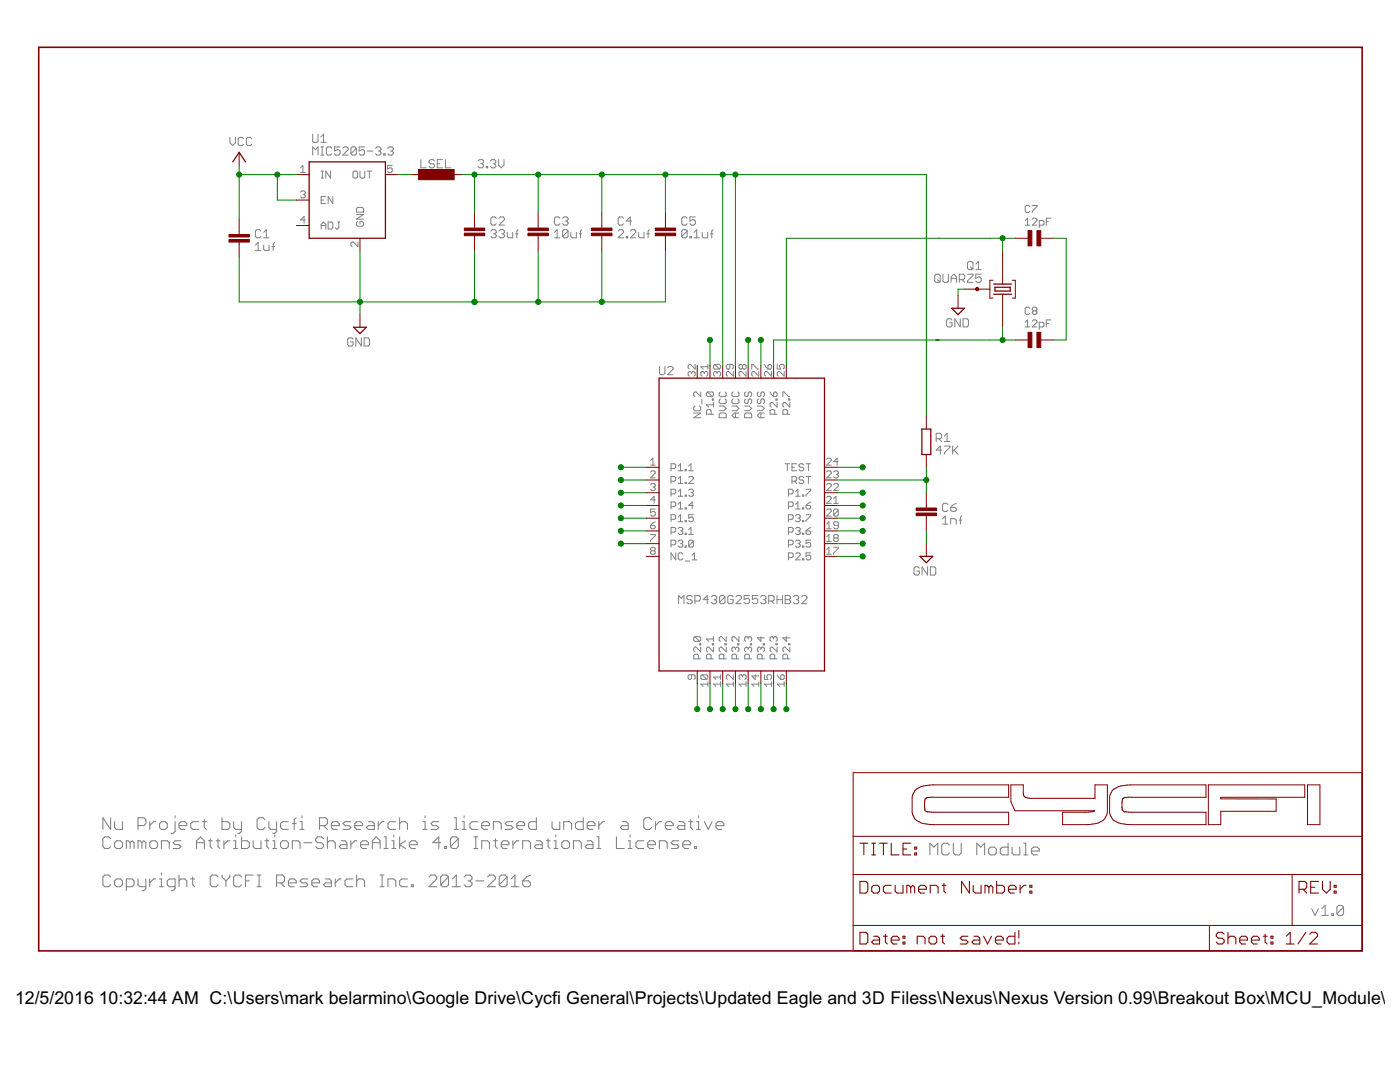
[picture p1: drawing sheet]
<svg xmlns="http://www.w3.org/2000/svg" width="279mm" height="216mm" viewBox="0 0 279 216" stroke-linecap="round" stroke-linejoin="round" font-family="sans-serif">
<defs><g id="words">
<g font-size="4">
<text x="3" y="200.4">12/5/2016</text>
<text x="19.7" y="200.4">10:32:44 AM C:\Users\mark belarmino\Google Drive\Cycfi General\Projects\Updated Eagle and 3D Filess\Nexus\Nexus Version 0.99\Breakout Box\MCU_Module\PC</text>
</g>
</g></defs>
<g fill="none" stroke="#808080" stroke-width=".2">
<path d="M45.9 27.4v1.1l.5 .5 .6-.5v-1.1M48.6 27.7l-.3-.3h-.5l-.3 .3v1.1l.3 .2h.5l.3-.2M50.2 27.7l-.2-.3h-.6l-.2 .3v1.1l.2 .2h.6l.2-.2M60 33.5l.5-.5v1.4M60 34.4h.9M60 38.3l.2-.2h.5l.2 .2v.3l-.2 .2M60.5 38.8h.2M60.7 38.8l.2 .2v.3l-.2 .2h-.5l-.2-.2M62.4 26.8v1.4l.3 .2h.5l.3-.2v-1.4M62.4 30.9v-1.6l.5 .6 .6-.6v1.6M64 30.9h.6M64 29.3h.6"/>
<path d="M64 28.4h1.1M64 27.3l.6-.5v1.6M64.1 35.5h.5M64.1 34.1h.5M64.1 39.9h.5M64.3 29.3v1.6M64.3 34.1v1.4M65 39.2h-.9v1.4h.9M66 34.1v1.4l-1-1.4v1.4M66.2 29.6l-.3-.3h-.5l-.3 .3v1.1l.3 .2h.5l.3-.2M66.4 39.2v1.4l-.9-1.4v1.4M67.9 29.3h-1.1v.8l.5-.2h.3l.3 .2v.6l-.3 .2h-.6l-.2-.2"/>
<path d="M68.4 29.6l.3-.3h.5l.3 .3v.3l-1.1 1h1.1M70.4 34.4l.3-.3h.4l.3 .3v.9l-.3 .2h-.4l-.3-.2zM71.1 29.6v1.1l-.3 .2h-.5l-.3-.2M71.1 29.6l-.3-.3h-.5l-.3 .3v1.1M71.1 29.6l-1.1 1.1M71.8 34.1v1.2l.3 .2h.5l.2-.2v-1.2M72.8 29.3h-1.1v.8l.5-.2h.3l.3 .2v.6l-.3 .2h-.6l-.2-.2M73.3 34.1h.9M73.3 30.1h1.1M73.7 34.1v1.4M75 29.6l.2-.3h.6l.2 .3v.3l-.2 .2M75.5 30.1h.3"/>
<path d="M75.8 30.1l.2 .3v.3l-.2 .2h-.6l-.2-.2M76.6 30.7h.3v.2h-.3zM77.4 29.6l.3-.3h.5l.3 .3v.3l-.3 .2M78 30.1h.2M78.2 30.1l.3 .3v.3l-.3 .2h-.5l-.3-.2M78.3 33h-1v.7l.7-.2 .3 .2v.5l-.3 .2h-.4l-.3-.2M84 31.9v1.6h1.1M86.7 32.1l-.3-.2h-.5l-.3 .2v.3l.3 .3h.5l.3 .3v.2l-.3 .3h-.5l-.3-.3M87.3 32.7h.5M88.3 31.9h-1v1.6h1M88.9 31.9v1.6h1.1M95.4 32.1l.3-.2h.5l.3 .2v.3l-.3 .3"/>
<path d="M95.9 32.7h.3M96.2 32.7l.3 .3v.2l-.3 .3h-.5l-.3-.3M97 33.2h.3v.3h-.3zM97.9 32.1l.2-.2h.6l.3 .2v.3l-.3 .3M98.4 32.7h.3M98.7 32.7l.3 .3v.2l-.3 .3h-.6l-.2-.3M99.5 31.9v1.1l.6 .5 .5-.5v-1.1M51 48.9l.5-.5v1.6M51 50h1M52 46.1l-.2-.3h-.6l-.2 .3v1.1l.2 .3h.6l.2-.3M52.6 48.9v.8l.3 .3h.8v-1.1M52.6 47.5h1.1"/>
<path d="M52.6 46.4l.5-.6v1.7M54.3 49.2h.5M54.8 48.4l-.3 .2v1.4M60.9 43.9h-.9l.7-.7v1.4M64.1 45.7v-.9l.5-.5 .4 .5v.9M64.1 45h.9M65.5 44.3h.7l.2 .2v1l-.2 .2h-.7zM67.4 44.3h.4M67.6 44.3v1.2l-.2 .2h-.3l-.2-.2M71.1 42.8h1.4l-1.4 .9h1.4M71.4 44.2l-.3 .2v.5l.3 .2h.9l.2-.2v-.5l-.2-.2h-.5v.5M71.4 41.4h.9l.2 .2v.7h-1.4v-.7z"/>
<path d="M71.4 48.3v.9l-.9-.9h-.2l-.3 .2v.5l.3 .2M98 46.1l.2-.3h.6l.2 .3v.3l-.2 .3M98.5 46.7h.3M98.8 46.7l.2 .2v.3l-.2 .3h-.6l-.2-.3M99 43.6l-.2-.3h-.6l-.2 .3v1l.2 .3h.6l.2-.3M99.6 46.1l.3-.3h.5l.3 .3v.3l-.3 .3M99.6 43.6l.3-.3h.5l.3 .3v.2l-1.1 1.1h1.1M100.1 46.7h.3M100.4 46.7l.3 .2v.3l-.3 .3h-.5l-.3-.3M101.2 46.4v.8l.3 .3h.8v-1.1M102.9 46.7h.5M103.4 45.8l-.3 .3v1.4"/>
<path d="M110.7 47.5h1M110.7 46.4l.5-.6v1.7M111.7 43.6l-.2-.3h-.6l-.2 .3v1l.2 .3h.6l.2-.3M112.3 43.6l.3-.3h.5l.3 .3v.2l-.3 .3M112.8 44.1h.3M113.1 44.1l.3 .3v.2l-.3 .3h-.5l-.3-.3M113.4 46.1l-.3-.3h-.5l-.3 .3v1.1M113.4 46.1v1.1l-.3 .3h-.5l-.3-.3M113.4 46.1l-1.1 1.1M113.9 46.4v.8l.3 .3h.8v-1.1M115.6 46.7h.5M116.1 45.8l-.3 .3v1.4"/>
<path d="M123.4 46.1l.2-.3h.6l.2 .3v.3l-1 1.1h1M124.4 43.6l-.2-.3h-.6l-.2 .3v1l.2 .3h.6l.2-.3M125 47.2h.3v.3h-.3zM125.8 46.1l.3-.3h.5l.3 .3v.3l-1.1 1.1h1.1M126.1 44.1h-1.1l.8-.8v1.6M127.4 46.4v.8l.3 .3h.8v-1.1M129.1 46.7h.5M129.6 45.8l-.3 .3v1.4M137.1 46.1l-.2-.3h-.6l-.2 .3v1.1M137.1 46.1v1.1l-.2 .3h-.6l-.2-.3M137.1 43.6l-.2-.3h-.6l-.2 .3v1l.2 .3h.6l.2-.3M137.1 46.1l-1 1.1"/>
<path d="M137.7 47.2h.3v.3h-.3zM138.5 47.5h1.1M138.5 46.4l.5-.6v1.7M138.8 43.3h-1.1v.8l.5-.3h.3l.3 .3v.5l-.3 .3h-.5l-.3-.3M140.1 46.4v.8l.3 .3h.8v-1.1M141.8 46.7h.5M142.3 45.8l-.3 .3v1.4M186.5 55l.3-.3h.5l.3 .3v1.1l-.3 .2h-.5l-.3-.2zM187.1 55.8l.5 .5M188.2 54.7v1.4l.2 .2h.6l.3-.2v-1.4M189.8 56.3v-1l.6-.6 .5 .6v1M189.8 55.5h1.1"/>
<path d="M191.5 55.8h.8l.2-.3v-.5l-.2-.3h-.8v1.6M192 55.8l.5 .5M193.1 54.7h1.1v.3l-1.1 1.1v.2h1.1M193.1 52.5l.3-.3h.5l.3 .3v1l-.3 .3h-.5l-.3-.3zM193.6 53.3l.6 .5M194.7 53.8h1.1M194.7 52.7l.6-.5v1.6M195.8 54.7h-1.1v.8l.6-.2h.2l.3 .2v.6l-.3 .2h-.5l-.3-.2M204.6 44l.5-.5v1.4M204.6 44.9h.9M205.5 41.2l-.2-.2h-.5l-.2 .2v1l.2 .2h.5l.2-.2M206 41h.9v.2l-.9 1v.2"/>
<path d="M206 43.8l.2-.3h.5l.2 .3v.2l-.9 .9h.9M207.4 44.9h.7l.2-.2v-.5l-.2-.2h-.7v1.4M208.8 44.2h.5M209.7 43.5h-.9v1.4M70.5 67.7l-.3-.3h-.5l-.3 .3v1.1l.3 .2h.5l.3-.2v-.6h-.6M72.1 67.4v1.6l-1.1-1.6v1.6M72.7 67.4h.8l.2 .3v1.1l-.2 .2h-.8zM131.6 73.1v1.4l.3 .3h.5l.3-.3v-1.4M133.2 73.4l.3-.3h.5l.3 .3v.3l-1.1 1.1h1.1M138 74.4l.3-.3h.2l.2 .3v.4l-.2 .3M138 74.4l-.2-.3h-.2l-.3 .3v.4l.3 .3M138 74.4v.2"/>
<path d="M138.7 72.7v.9l-.9-.9h-.2l-.3 .2v.5l.3 .2M139.8 78.2v.9l-.9-.9h-.2l-.2 .2v.5l.2 .2M140.1 79.6v.9M140.6 74.4l.2-.3h.2l.3 .3v.4l-.3 .3M140.6 74.4l-.3-.3h-.2l-.2 .3v.4l.2 .3M140.6 74.4v.2M141.2 78.2l-.2 .2v.5l.2 .2h1M141.2 78.2h1l.2 .2v.5l-.2 .2M141.2 78.2l1 .9M141.3 72.7v.9M141.3 73.2h-1.4l.4 .4M142.2 79.6h.2v.2h-.2z"/>
<path d="M142.6 72.7l-.2 .2v.5l.2 .2h1M142.6 72.7h1l.2 .2v.5l-.2 .2M142.6 72.7l1 .9M143.1 74.4l-.2-.3h-.3l-.2 .3v.4l.2 .3M143.1 74.4l.2-.3h.3l.2 .3v.4l-.2 .3M143.1 74.4v.2M143.8 79.6l-.3 .2v.5l.3 .2h.9l.2-.2v-.5l-.2-.2M143.8 78.2l-.3 .2v.5l.3 .2h.9l.2-.2v-.5l-.2-.2M145.6 72.7v.7l-.2 .2h-.2l-.3-.2v-.5l.3-.2h.9l.2 .2v.5l-.2 .2M146.3 79.6l-.2 .2v.5l.2 .2h.9l.3-.2v-.5l-.3-.2M146.3 78.2l-.2 .2v.5l.2 .2h.9l.3-.2v-.5l-.3-.2M146.3 74.1v1l-.9-1h-.2l-.3 .3v.4l.3 .3"/>
<path d="M148.2 72.9l.2-.2h.3l.2 .2v.5l-.2 .2h-.3l-.2-.2M148.2 72.9l-.2-.2h-.3l-.2 .2v.5l.2 .2h.3l.2-.2M148.2 72.9v.5M148.8 78.2l-.2 .2v.5l.2 .2h.3l.2-.2v-.5l.2-.2h.3l.2 .2v.5l-.2 .2M148.8 79.6l-.2 .2v.5l.2 .2h.3l.2-.2v-.5l.2-.2h.3l.2 .2v.5l-.2 .2M148.9 74.1v1l-.9-1h-.3l-.2 .3v.4l.2 .3M150 73.6v-.9h.3l.9 .9h.2M151.4 78.2l-.2 .2v.5l.2 .2h.2l.2-.2v-.5l.3-.2h.2l.2 .2v.5l-.2 .2M151.4 79.6l-.2 .2v.5l.2 .2h.2l.2-.2v-.5l.3-.2h.2l.2 .2v.5l-.2 .2M151.4 74.1v1l-.9-1h-.2l-.3 .3v.4l.3 .3M152.6 72.7l.7 .9M153.3 72.9l.2-.2h.2l.3 .2v.5l-.3 .2h-.4z"/>
<path d="M153.7 78.2l.7 .9M154 74.1v1l-1-1h-.2l-.2 .3v.4l.2 .3M154.4 78.4l.2-.2h.3l.2 .2v.5l-.2 .2h-.5zM154.9 79.6h.2v.2h-.2zM155.1 72.7v.9h.7l-.2-.4v-.3l.2-.2h.5l.2 .2v.5l-.2 .2M156.2 79.1v-.9h.3l.9 .9h.2M156.5 74.1v1l-.9-1h-.3l-.2 .3v.4l.2 .3M157.4 79.6h.2v.2h-.2zM190 63.9l-.3-.3h-.5l-.3 .3v1.1l.3 .2h.5l.3-.2v-.6h-.5M191.6 63.6v1.6l-1.1-1.6v1.6M192.2 63.6h.8l.3 .3v1.1l-.3 .2h-.8zM204.6 64.3l.5-.5v1.4"/>
<path d="M204.6 65.2h.9M205.5 61.5l-.2-.2h-.5l-.2 .2v1l.2 .2h.5l.2-.2M206 64.1l.2-.3h.5l.2 .3v.2l-.9 .9h.9M206.2 62l-.2-.2v-.3l.2-.2h.5l.2 .2v.3l-.2 .2M206.2 62l-.2 .3v.2l.2 .2h.5l.2-.2v-.2l-.2-.3M206.2 62h.5M207.4 65.2h.7l.2-.2v-.5l-.2-.2h-.7v1.4M208.8 64.5h.5M209.7 63.8h-.9v1.4M129.8 94.2l.3-.2h.4l.3 .2v.2l-1 1h1M129.8 91.9l.5-.5v1.4M129.8 92.8h1"/>
<path d="M129.8 96.7l.3-.2h.4l.3 .2v.3l-.3 .2M130.3 97.2h.2M130.5 97.2l.3 .2v.3l-.3 .2h-.4l-.3-.2M130.8 99.7h-1l.7-.7v1.4M133.9 96h.7l.3-.2v-.5l-.3-.2h-.7v1.4M133.9 93.5h.7l.3-.3v-.4l-.3-.3h-.7v1.4M133.9 98.6h.7l.3-.3v-.4l-.3-.3h-.7v1.4M135.3 93l.5-.5v1.4M135.3 95.5l.5-.4v1.4M135.3 98.1l.5-.5v1.4M135.3 93.9h1M135.3 96.5h1"/>
<path d="M135.3 99h1M136.7 93.7h.3v.2h-.3zM136.7 96.2h.3v.3h-.3zM136.7 98.8h.3v.2h-.3zM137.4 93.9h1M137.4 93l.5-.5v1.4M137.4 95.3l.3-.2h.4l.3 .2v.2l-1 1h1M137.4 97.9l.3-.3h.4l.3 .3v.2l-.3 .2M137.9 98.3h.2M138.1 98.3l.3 .3v.2l-.3 .2h-.4l-.3-.2M138.5 82.4h1.3l-1.3 1h1.3M138.7 81l-.2 .3v.4l.2 .3h.9l.2-.3v-.4l-.2-.3"/>
<path d="M141.9 82.7v-.7l-.2-.3h-.5l-.2 .3v.7h1.4M142.4 80.3v.9M142.4 80.8h-1.4l.5 .4M143.5 81h1l.4 .5-.4 .5h-1M143.8 82.4h.9l.2 .3v.7h-1.4v-.7zM146.1 81h.9l.5 .5-.5 .5h-.9M146.8 82.4v1M147.5 82.4h-1l-.4 .5 .4 .5h1M148.6 81h.9l.5 .5-.5 .5h-.9M148.8 82.4h1l.2 .3v.7h-1.4v-.7zM151.2 81h.9l.4 .5-.4 .5h-.9M151.8 82.4v1"/>
<path d="M152.5 82.4h-.9l-.4 .5 .4 .5h.9M154.6 82.7v-.7l-.2-.3h-.5l-.2 .3v.7h1.4M155.1 80.3v.9l-.9-.9h-.3l-.2 .2v.5l.2 .2M156.7 92.5h.9M157.1 92.5v1.4M157.2 82.7v-.7l-.3-.3h-.4l-.3 .3v.7h1.4M157.4 98.6h.7l.2-.3v-.4l-.2-.3h-.7v1.4M157.6 80.3v.9l-.9-.9h-.2l-.3 .2v.5l.3 .2M158.1 96h.6l.3-.2v-.5l-.3-.2h-.6v1.4M158.1 93.2h.4M158.5 96l.5 .5M158.8 99h.9"/>
<path d="M158.8 98.1l.4-.5v1.4M159 92.5h-.9v1.4h.9M160.2 98.8h.2v.2h-.2zM160.4 92.8l-.2-.3h-.5l-.2 .3v.2l.2 .2h.5l.2 .3v.2l-.2 .2h-.5l-.2-.2M160.4 95.3l-.2-.2h-.5l-.2 .2v.2l.2 .3h.5l.2 .2v.2l-.2 .3h-.5l-.2-.3M160.9 92.5h.9M160.9 95.1h.9M160.9 97.6h.9v.3l-.9 .9v.2M161.3 92.5v1.4M161.3 95.1v1.4M165 99.3l.2-.3h.5l.2 .3v.2l-.9 .9h.9M165 94.2l.2-.2h.5l.2 .2v.2l-.9 1h.9"/>
<path d="M165 91.7l.2-.3h.5l.2 .3v.2l-.9 .9h.9M165 96.7l.2-.2h.5l.2 .2v.3l-.9 .9h.9M166.4 94.2l.2-.2h.5l.2 .2v.2l-.2 .3M166.4 96.7l.2-.2h.5l.2 .2v.3l-.9 .9h.9M166.4 99.5l.4-.5v1.4M166.8 94.7h.3M167.1 94.7l.2 .2v.2l-.2 .3h-.5l-.2-.3M167.3 92.1h-.9l.7-.7v1.4M186.8 87.5h.9l.2-.2v-.6l-.2-.2h-.9v1.6M187.4 87.5l.5 .6M187.9 89.8h-1.1l.9-.8v1.6M188.5 89h1.1v.3l-1.1 1.1v.2"/>
<path d="M188.5 87l.5-.5v1.6M188.5 88.1h1.1M190.1 89v1.6M190.4 89.8l.8 .8M191.2 89l-1.1 1.1M129.8 104.8h.7l.3 .3v.2l-.3 .2h-.4l-.3-.2zM129.8 106.7h1v.2l-1 .9v.3M130.1 109.9l-.3-.2v-.3l.3-.2h.4l.3 .2v.3l-.3 .2M130.1 109.9l-.3 .2v.3l.3 .2h.4l.3-.2v-.3l-.3-.2M130.1 109.9h.4M130.8 101.6h-1v.7l.7-.3 .3 .3v.4l-.3 .3h-.4l-.3-.3M130.8 104.1l-1 .7"/>
<path d="M133.9 101.1h.7l.3-.2v-.5l-.3-.2h-.7v1.4M133.9 103.6h.7l.3-.2v-.5l-.3-.2h-.7v1.4M133.9 106.2h.7l.3-.3v-.4l-.3-.3h-.7v1.4M133.9 108.7h.7l.3-.2v-.5l-.3-.2h-.7v1.4M134.9 110.3v1.4l-1-1.4v1.4M135.3 108l.3-.2h.4l.3 .2v.2l-.3 .3M135.3 100.6l.5-.4v1.4M135.3 103.2l.5-.5v1.4M135.3 101.6h1M135.3 104.1h1M135.3 105.5l.3-.3h.4l.3 .3v.2l-.3 .2M135.8 105.9h.2"/>
<path d="M135.8 108.5h.2M136 105.9l.3 .3v.2l-.3 .2h-.4l-.3-.2M136 108.5l.3 .2v.2l-.3 .3h-.4l-.3-.3M136.3 110.6l-.3-.3h-.4l-.3 .3v.9l.3 .2h.4l.3-.2M136.7 101.3h.3v.3h-.3zM136.7 103.9h.3v.2h-.3zM136.7 106.4h.3v.2h-.3zM136.7 108.9h.3v.3h-.3zM136.7 112h1M137.4 105.7l.5-.5v1.4M137.4 106.6h1M138.1 119.1l-.2-.3h-.6l-.2 .3v.3l.2 .3h.6l.2 .2v.3l-.2 .3h-.6l-.2-.3"/>
<path d="M138.1 111.7h1M138.1 110.8l.5-.5v1.4M138.4 100.9h-1l.7-.7v1.4M138.4 102.7h-1v.7l.5-.2h.2l.3 .2v.5l-.3 .2h-.4l-.3-.2M138.4 108v.9l-.3 .3h-.4l-.3-.3M138.4 108l-.3-.2h-.4l-.3 .2v.9M138.4 108l-1 .9M138.7 119.9h.8l.3-.2v-.6l-.3-.3h-.8v1.7M141.4 119.7h-1.1l.8-.9v1.7M142 119.1l.2-.3h.6l.2 .3v.3l-.2 .3M142.5 119.7h.3M142.8 119.7l.2 .2v.3l-.2 .3h-.6l-.2-.3"/>
<path d="M144.7 119.1l-.3-.3h-.5l-.3 .3v1.1M144.7 119.1v1.1l-.3 .3h-.5l-.3-.3M144.7 119.1l-1.1 1.1M146.3 119.1l-.3-.3h-.5l-.3 .3v1.1l.3 .3h.5l.3-.3v-.5h-.5M146.9 119.1l.3-.3h.5l.3 .3v.3l-1.1 1.1h1.1M149.6 118.8h-1.1v.9l.6-.3h.2l.3 .3v.5l-.3 .3h-.5l-.3-.3M151.2 118.8h-1v.9l.5-.3h.3l.2 .3v.5l-.2 .3h-.6l-.2-.3M151.8 119.1l.3-.3h.5l.3 .3v.3l-.3 .3M152.3 119.7h.3M152.6 119.7l.3 .2v.3l-.3 .3h-.5l-.3-.3M153.4 119.9h.8l.3-.2v-.6l-.3-.3h-.8v1.7M154 119.9l.5 .6"/>
<path d="M155.1 119.7h1M155.1 118.8v1.7M156.1 118.8v1.7M156.7 118.8h.8l.3 .3v.3l-.3 .3 .3 .2v.3l-.3 .3h-.8zM156.7 119.7h.8M157.4 101.1h.7l.2-.2v-.5l-.2-.2h-.7v1.4M157.4 103.6h.7l.2-.2v-.5l-.2-.2h-.7v1.4M157.4 106.2h.7l.2-.3v-.4l-.2-.3h-.7v1.4M157.4 108.7h.7l.2-.2v-.5l-.2-.2h-.7v1.4M157.4 111.3h.7l.2-.3v-.4l-.2-.3h-.7v1.4M158.3 119.1l.3-.3h.6l.2 .3v.3l-.2 .3M158.8 110.6l.2-.3h.5l.2 .3v.2l-.9 .9h.9"/>
<path d="M158.8 101.6h.9M158.8 102.9l.2-.2h.5l.2 .2v.3l-.2 .2M158.8 105.5l.2-.3h.5l.2 .3v.2l-.2 .2M158.8 108l.2-.2h.5l.2 .2v.2l-.2 .3M158.8 100.6l.4-.4v1.4M158.9 119.7h.3M159.2 119.7l.2 .2v.3l-.2 .3h-.6l-.3-.3M159.2 105.9h.3M159.2 108.5h.3M159.2 103.4h.3M159.5 108.5l.2 .2v.2l-.2 .3h-.5l-.2-.3M159.5 105.9l.2 .3v.2l-.2 .2h-.5l-.2-.2"/>
<path d="M159.5 103.4l.2 .2v.3l-.2 .2h-.5l-.2-.2M160 119.1l.2-.3h.6l.3 .3v.3l-1.1 1.1h1.1M160.2 101.3h.2v.3h-.2zM160.2 103.9h.2v.2h-.2zM160.2 106.4h.2v.2h-.2zM160.2 108.9h.2v.3h-.2zM160.2 111.5h.2v.2h-.2zM160.9 105.9h.7l.2 .3v.2l-.2 .2h-.5l-.2-.2zM160.9 100.9h.7l.2 .2v.2l-.2 .3h-.5l-.2-.3zM160.9 102.7h.9v.2l-.9 1v.2M161.8 107.8h-.9v.7l.4-.3h.3l.2 .3v.4l-.2 .3h-.5l-.2-.3M161.8 110.3h-.9v.7l.4-.2h.3l.2 .2v.5l-.2 .2h-.5l-.2-.2"/>
<path d="M161.8 105.2l-.9 .7M161.8 100.2l-.9 .7M165 101.8l.2-.2h.5l.2 .2v.2l-.9 1h.9M165 105.5h.9M165 110.6h.9M165 107.1l.4-.4v1.4M165 104.6l.4-.5v1.4M165 109.7l.4-.5v1.4M165 108.1h.9M166.4 100.4h.9M166.4 109.2h.9v.2l-.9 1v.2M166.6 107.4l-.2-.3v-.2l.2-.2h.5l.2 .2v.2l-.2 .3"/>
<path d="M166.6 107.4l-.2 .2v.2l.2 .3h.5l.2-.3v-.2l-.2-.2M166.6 107.4h.5M167.3 101.8l-.2-.2h-.5l-.2 .2v.9M167.3 101.8v.9l-.2 .3h-.5l-.2-.3M167.3 104.8h-.7l-.2-.2v-.2l.2-.3h.5l.2 .3v.9l-.2 .2h-.5l-.2-.2M167.3 101.8l-.9 .9M183.5 113.4l-.3-.3h-.5l-.3 .3v1.1l.3 .2h.5l.3-.2v-.6h-.6M185.1 113.1v1.6l-1.1-1.6v1.6M185.7 113.1h.8l.3 .3v1.1l-.3 .2h-.8zM188.1 103.5l.6-.5v1.6M188.1 104.6h1.1M189.2 100.7l-.3-.3h-.5l-.3 .3v1.1l.3 .2h.5l.3-.2"/>
<path d="M189.7 101.2h.9l.2 .3v.3l-.2 .2h-.6l-.3-.2zM189.7 104.6v-1.1h.9l.2 .3v.8M190.8 100.4l-.5 .3-.6 .5M191.4 103.8h.5M191.9 103l-.2 .2v1.4M135.4 120.5v-1.7l.6 .6 .5-.6v1.7M138 134.6v.7l-.2 .3h-.2l-.3-.3v-.4l.3-.3h.9l.2 .3v.4l-.2 .3M138.7 127l-.2 .3v.4l.2 .3h.9M138.7 127h.9l.2 .3v.4l-.2 .3M138.7 127l.9 1M139.4 131.5v-.7l-.3-.3h-.4l-.2 .3v.7h1.3M139.6 128.4h.2v.3h-.2z"/>
<path d="M139.8 129.1v1l-.9-1h-.2l-.2 .3v.4l.2 .3M140.1 134.6h.9l.3 .3v.4l-.3 .3M140.1 134.6l-.2 .3v.4l.2 .3h.9M140.1 134.6l.9 1M141.3 136v1M141.3 136.5h-1.4l.4 .5M141.9 131.5v-.7l-.2-.3h-.5l-.2 .3v.7h1.4M142.2 128.4h.2v.3h-.2zM142.4 129.1v1l-.9-1h-.3l-.2 .3v.4l.2 .3M142.4 127v1M142.4 127.5h-1.4l.5 .5M143.8 136.5h-1.4l.5 .5"/>
<path d="M143.8 134.6v1M143.8 136v1M143.8 135.1h-1.4l.5 .5M144.5 131.5v-.7l-.3-.3h-.4l-.3 .3v.7h1.4M144.7 128.4h.2v.3h-.2zM144.9 129.1v1l-.9-1h-.2l-.3 .3v.4l.3 .3M144.9 127v1l-.9-1h-.2l-.3 .3v.4l.3 .3M146.3 134.6v1l-.9-1h-.2l-.3 .3v.4l.3 .3M146.3 136v1M146.3 136.5h-1.4l.5 .5M146.8 129.4l-.3-.3h-.2l-.2 .3v.4l.2 .3M146.8 129.4l.2-.3h.2l.3 .3v.4l-.3 .3"/>
<path d="M146.8 129.4v.2M147 131.5v-.7l-.2-.3h-.5l-.2 .3v.7h1.4M147.2 128.4h.3v.3h-.3zM147.5 127v1l-1-1h-.2l-.2 .3v.4l.2 .3M148.2 134.9l-.2-.3h-.3l-.2 .3v.4l.2 .3M148.2 134.9l.2-.3h.3l.2 .3v.4l-.2 .3M148.2 134.9v.2M148.9 136.5h-1.4l.5 .5M148.9 136v1M149.3 129.4l-.2-.3h-.3l-.2 .3v.4l.2 .3M149.3 129.4l.2-.3h.3l.2 .3v.4l-.2 .3M149.3 127.3l-.2-.3h-.3l-.2 .3v.4l.2 .3"/>
<path d="M149.3 127.3l.2-.3h.3l.2 .3v.4l-.2 .3M149.3 127.3v.2M149.3 129.4v.2M149.5 131.5v-.7l-.2-.3h-.5l-.2 .3v.7h1.4M149.8 128.4h.2v.3h-.2zM150.7 134.6v1l-.7-.7h1.4M151.4 136.5h-1.4l.5 .5M151.4 136v1M151.8 127v1l-.6-.7h1.3M151.8 129.4l-.2-.3h-.2l-.2 .3v.4l.2 .3M151.8 129.4l.3-.3h.2l.2 .3v.4l-.2 .3M151.8 129.4v.2"/>
<path d="M152.1 131.5v-.7l-.3-.3h-.4l-.2 .3v.7h1.3M152.3 128.4h.2v.3h-.2zM152.6 134.6v1h.7l-.3-.5v-.2l.3-.3h.4l.3 .3v.4l-.3 .3M154 136.5h-1.4l.4 .5M154 136v1M154.4 127.3l.2-.3h.3l.2 .3v.4l-.2 .3M154.4 127.3l-.2-.3h-.3l-.2 .3v.4l.2 .3M154.4 127.3v.2M154.6 131.5v-.7l-.2-.3h-.5l-.2 .3v.7h1.4M154.9 128.4h.2v.3h-.2zM155.1 129.1v1l-.9-1h-.3l-.2 .3v.4l.2 .3M155.1 134.6l.7 1"/>
<path d="M155.8 134.9l.2-.3h.3l.2 .3v.4l-.2 .3h-.5zM156.5 136.5h-1.4l.5 .5M156.5 136v1M156.9 127v1l-.7-.7h1.4M157.2 131.5v-.7l-.3-.3h-.4l-.3 .3v.7h1.4M157.4 128.4h.2v.3h-.2zM157.6 129.1v1l-.9-1h-.2l-.3 .3v.4l.3 .3M261.8 181.3l.6 1.4 .7-1.4M263.8 181.3l.7-.6v2M263.8 182.7h1.3M265.8 182.3h.3v.4h-.3zM268.1 181v1.3l-.3 .4h-.7l-.3-.4"/>
<path d="M268.1 181l-.3-.3h-.7l-.3 .3v1.3M268.1 181l-1.3 1.3"/>
</g>
<g fill="none" stroke="#808080" stroke-width=".21">
<path d="M22.1 163.2v2.3l-1.6-2.3v2.3M22.1 167.4l-.4-.4h-.8l-.4 .4v1.5l.4 .4h.8l.4-.4M22.1 175l-.4-.4h-.8l-.4 .4v1.6l.4 .3h.8l.4-.3M22.9 164v1.1l.4 .4h1.1v-1.5M22.9 168.1l.4-.3h.7l.4 .3v.8l-.4 .4h-.7l-.4-.4zM22.9 175.8l.4-.4h.7l.4 .4v.8l-.4 .3h-.7l-.4-.3zM25.2 176.9h1.2l.4-.3v-.8l-.4-.4h-1.2v2.3M26 168.1l-.4-.3h-.4v1.5M26 168.1v1.2M26 168.1l.4-.3 .4 .3v1.2M27.5 164.7h1.2l.4-.4v-.7l-.4-.4h-1.2v2.3M27.5 175.4v1.2l.4 .3h1.2"/>
<path d="M28.3 168.1l-.4-.3h-.4v1.5M28.3 168.1l.4-.3 .4 .3v1.2M28.3 168.1v1.2M29.1 175.4v1.9l-.4 .4h-.4M29.9 164v1.5M29.9 168.1l.4-.3h.8l.3 .3v.8l-.3 .4h-.8l-.4-.4zM29.9 175.4v1.5M31.1 164h-.5l-.7 .7M31.1 175.4h-.5l-.7 .8M31.8 164.3l.4-.3h.8l.4 .3v.8l-.4 .4h-.8l-.4-.4zM31.8 175.4h.4v1.5M31.8 176.9h.8"/>
<path d="M32.2 169.3v-1.5h1.2l.4 .3v1.2M32.2 174.2v.4M34.9 176.9h-1.1l-.4-.3v-.8l.4-.4h1.1v1.9l-.3 .4h-.4M34.9 164v1.9l-.3 .4h-.4M34.9 162.8v.4M35.7 164.7h1.6v-.4l-.4-.3h-.8l-.4 .3v.8l.4 .4h.8M35.7 174.6v2.3M35.7 175.8l.4-.4h.8l.4 .4v1.1M36.1 167.8h-1.2l-.3 .3 .3 .5h.8l.4 .3-.4 .4h-1.1M38.1 175.4h.7M38.5 175v1.6l.3 .3M39.2 169.3v-1.5l.8-.8 .8 .8v1.5"/>
<path d="M39.2 168.1h1.6M39.6 164h-1.1l-.4 .3v.8l.4 .4h1.1M40.4 164h.8M40.8 163.6v1.5l.4 .4M41.6 167.8h.8M42 167.4v1.5l.4 .4M43.1 167.8h.8M43.5 175l-.4-.4h-.7l-.4 .4v1.6l.4 .3h.7l.4-.3M43.5 167.4v1.5l.4 .4M44.3 163.2v2.3h1.2l.4-.4v-.8l-.4-.3h-1.2M44.3 174.6v.4l.8 .8M44.7 167.8v1.5"/>
<path d="M45.1 175.8v1.1M45.9 174.6v.4l-.8 .8M45.9 167.8h-.4l-.8 .8M46.6 164v1.1l.4 .4h1.2M46.6 169.3h.8M46.6 167.8h.4v1.5M47 166.6v.4M48.2 164v1.9l-.4 .4h-.4M48.2 175l-.4-.4h-.8l-.4 .4v1.6l.4 .3h.8l.4-.3M48.2 167v2.3h1.2l.4-.4v-.8l-.4-.3h-1.2M49 175.8h.8M50.5 167.8v1.1l.4 .4h1.2v-1.5"/>
<path d="M50.5 174.6h-1.5v2.3M51.3 174.6h.8M51.3 176.9h.8M51.7 174.6v2.3M52.9 163.6l-.4-.4h-.8l-.4 .4v1.5l.4 .4h.8l.4-.4M52.9 167.8h.8M53.3 167.4v1.5l.4 .4M53.7 164v1.1l.3 .4h1.2M54.4 169.3h.8M54.4 167.8h.4v1.5M54.8 166.6v.4M55.2 164v1.9l-.4 .4h-.4"/>
<path d="M55.2 176.2h1.2l.4-.4v-.8l-.4-.4h-1.2v2.3M56 168.1l.4-.3h.7l.5 .3v.8l-.5 .4h-.7l-.4-.4zM56 176.2l.8 .7M57.6 164h-1.2l-.4 .3v.8l.4 .4h1.2M57.6 176.2h1.5v-.4l-.4-.4h-.8l-.3 .4v.8l.3 .3h.8M58.3 164.3h.8M58.3 169.3v-1.5h1.2l.4 .3v1.2M59.1 163.2l-.4 .4v1.9M59.9 165.5h.8M59.9 164h.4v1.5M60.3 162.8v.4M60.7 168.1h1.5"/>
<path d="M61.4 175.4h-1.1l-.4 .4 .4 .4h.8l.3 .4-.3 .3h-1.2M62.2 176.2h1.6v-.4l-.4-.4h-.8l-.4 .4v.8l.4 .3h.8M63.8 164.7h1.2l.3-.4v-.7l-.3-.4h-1.2v2.3M64.6 164.7l.7 .8M64.6 167.4l-.4-.4h-.8l-.4 .4v.4l.4 .3h.8l.4 .5v.3l-.4 .4h-.8l-.4-.4M65 175.4h.7l.4 .4v1.1h-1.1l-.4-.3 .4-.4h1.1M65.3 167v2.3M65.3 168.1l.4-.3h.8l.4 .3v1.2M66.1 164.7h1.6v-.4l-.4-.3h-.8l-.4 .3v.8l.4 .4h.8M66.9 175.4v1.5M68.1 167.8h.8l.3 .3v1.2h-1.1l-.4-.4 .4-.3h1.1M68.1 175.4h-.4l-.8 .8"/>
<path d="M70 164h-1.1l-.4 .3 .4 .4h.7l.4 .4-.4 .4h-1.1M70 167.8v1.5M70.4 175.4h-1.2l-.3 .4v.8l.3 .3h1.2M70.8 164.7h1.6v-.4l-.4-.3h-.8l-.4 .3v.8l.4 .4h.8M71.2 167.8h-.4l-.8 .8M71.2 175.8l.4-.4h.8l.3 .4v1.1M71.2 174.6v2.3M72 168.6h1.5v-.5l-.4-.3h-.7l-.4 .3v.8l.4 .4h.7M73.5 164h.8l.4 .3v1.2h-1.2l-.4-.4 .4-.4h1.2M74.3 168.1h1.6M74.3 169.3v-1.5l.8-.8 .8 .8v1.5M75.5 164v1.5"/>
<path d="M75.9 174.6h.7M75.9 176.9h.7M76.3 174.6v2.3M76.6 164h-.3l-.8 .7M76.6 167h.4v2.3M76.6 169.3h.8M77.4 176.9v-1.5h1.2l.4 .4v1.1M78.2 169.3h.8M78.2 167.8h.4v1.5M78.6 166.6v.4M79 164h-1.2l-.4 .3v.8l.4 .4h1.2M79.8 164.3l.4-.3h.7l.4 .3v1.2"/>
<path d="M79.8 163.2v2.3M79.8 167v2.3M80.9 167.8l-1.1 .8 1.1 .7M81.3 175.4h-1.1l-.4 .4v.8l.4 .3h1.1M81.7 168.6h1.6v-.5l-.4-.3h-.8l-.4 .3v.8l.4 .4h.8M82.1 176.6h.4v.3h-.4zM84.4 165.5h.8M84.4 164h.4v1.5M84.8 162.8v.4M85.6 175l.4-.4h.8l.4 .4v.4l-1.6 1.5h1.6M87.6 164h-1.2l-.4 .3 .4 .4h.8l.4 .4-.4 .4h-1.2M87.9 168.1h-1.5l1.2-1.1v2.3"/>
<path d="M88.7 168.9h.4v.4h-.4zM89.5 175l-.4-.4h-.8l-.4 .4v1.6M89.5 175v1.6l-.4 .3h-.8l-.4-.3M89.5 175l-1.6 1.6M90.3 175.4l.8-.8v2.3M90.3 176.9h1.5M90.7 165.5h.8M90.7 163.2h.4v2.3M91.5 167.4l-.4-.4h-.8l-.4 .4v1.5M91.5 167.4v1.5l-.4 .4h-.8l-.4-.4M91.5 167.4l-1.6 1.5M92.2 165.5h.8"/>
<path d="M92.2 164h.4v1.5M92.6 162.8v.4M92.6 175l.4-.4h.8l.4 .4v.4l-.4 .4M93.4 175.8h.4M93.8 175.8l.4 .4v.4l-.4 .3h-.8l-.4-.3M94.6 167h.8M94.6 169.3h.8M95 167v2.3M95 175.8h1.5M95.4 164h-1.2l-.4 .3v.8l.4 .4h1.2M96.1 164.7h1.6v-.4l-.4-.3h-.8l-.4 .3v.8l.4 .4h.8M96.1 169.3v-1.5h1.2l.4 .3v1.2"/>
<path d="M97.3 175l.4-.4h.8l.4 .4v.4l-1.6 1.5h1.6M98.5 165.5v-1.5h1.1l.4 .3v1.2M98.5 167.8h.8M98.9 167.4v1.5l.4 .4M100 168.6h1.6v-.5l-.4-.3h-.8l-.4 .3v.8l.4 .4h.8M101.2 175l-.4-.4h-.8l-.4 .4v1.6M101.2 175v1.6l-.4 .3h-.8l-.4-.3M101.2 175l-1.6 1.6M102 176.9h1.5M102 175.4l.8-.8v2.3M102.4 164h-1.2l-.4 .3 .4 .4h.8l.4 .4-.4 .4h-1.2M102.4 167.8v1.5"/>
<path d="M103.1 164.7h1.6v-.4l-.4-.3h-.8l-.4 .3v.8l.4 .4h.8M103.5 167.8h-.4l-.7 .8M104.3 169.3v-1.5h1.2l.4 .3v1.2M104.3 175.8h1.2l.4 .4v.4l-.4 .3h-.8l-.4-.3zM105.9 174.6l-.8 .4-.8 .8M107 163.2v2.3h-1.1l-.4-.4v-.8l.4-.3h1.1M107 167.8h.8l.4 .3v1.2h-1.2l-.3-.4 .3-.3h1.2M109 167.8h.8M109.4 167.4v1.5l.4 .4M110.2 164v1.1l.4 .4h1.1v-1.5M110.6 169.3h.7M110.6 167.8h.3v1.5"/>
<path d="M110.9 166.6v.4M112.1 168.1l.4-.3h.8l.4 .3v.8l-.4 .4h-.8l-.4-.4zM112.5 165.5v-1.5h1.2l.4 .3v1.2M114.4 169.3v-1.5h1.2l.4 .3v1.2M116.4 163.2v2.3h-1.2l-.3-.4v-.8l.3-.3h1.2M117.2 164.7h1.5v-.4l-.4-.3h-.7l-.4 .3v.8l.4 .4h.7M117.2 167.8h.8l.3 .3v1.2h-1.1l-.4-.4 .4-.3h1.1M119.1 167h.4v2.3M119.1 169.3h.8M119.5 164v1.5M120.7 164h-.4l-.8 .7M123 167v2.3h1.6"/>
<path d="M124.2 164h.8l.4 .3v1.2h-1.2l-.4-.4 .4-.4h1.2M125.4 169.3h.7M125.4 167.8h.4v1.5M125.8 166.6v.4M128.5 167.8h-1.2l-.4 .3v.8l.4 .4h1.2M129.3 168.6h1.5v-.5l-.4-.3h-.8l-.3 .3v.8l.3 .4h.8M130 163.6l-.4-.4h-.7l-.4 .4v1.5l.4 .4h.7l.4-.4M130.8 164v1.5M131.6 169.3v-1.5h1.2l.4 .3v1.2M132 164h-.4l-.8 .7M132.8 164.7h1.5v-.4l-.4-.3h-.7l-.4 .3v.8l.4 .4h.7M135.5 164h.8l.4 .3v1.2h-1.2l-.4-.4 .4-.4h1.2"/>
<path d="M135.5 167.8h-1.2l-.4 .3 .4 .5h.8l.4 .3-.4 .4h-1.2M136.3 168.6h1.5v-.5l-.4-.3h-.7l-.4 .3v.8l.4 .4h.7M137.4 164h.8M137.8 163.6v1.5l.4 .4M138.6 168.9h.4v.4h-.4zM139 165.5h.8M139 164h.4v1.5M139.4 162.8v.4M140.6 164l.8 1.5 .7-1.5M142.9 164.7h1.6v-.4l-.4-.3h-.8l-.4 .3v.8l.4 .4h.8M185.6 170.6v-2.3l.8 .7 .8-.7v2.3M189.5 168.6l-.4-.3h-.8l-.4 .3v1.6l.4 .4h.8l.4-.4"/>
<path d="M190.3 168.3v1.9l.4 .4h.8l.3-.4v-1.9M194.9 170.6v-2.3l.8 .7 .8-.7v2.3M197.3 169.4l.4-.4h.8l.3 .4v.8l-.3 .4h-.8l-.4-.4zM201.2 168.3v2.3h-1.2l-.4-.4v-.8l.4-.4h1.2M202 169v1.2l.4 .4h1.1v-1.6M204.3 168.3h.4v2.3M204.3 170.6h.8M205.9 169.8h1.5v-.4l-.4-.4h-.8l-.3 .4v.8l.3 .4h.8"/>
</g>
<g fill="none" stroke="#800000" stroke-width=".2">
<path d="M47.7 30.4v2.5M59.2 34.8h2.5M59.2 39.9h2.5M76.9 34.8h2.6M82 34.8h2.5M89.6 34.8h2.6M47.7 43.7v3.1M47.7 48.3v3.1M59.2 45h2.5M71.8 47.5v2.6M94.7 42.5v3M94.7 47v3.1"/>
<path d="M107.4 42.5v3M107.4 47v3.1M120.1 42.5v3M120.1 47v3.1M132.8 42.5v3M132.8 47v3.1M191.2 59v2.5M192.5 57.7h5M198.2 55.9h-.7v3.6h.7M200.1 50.1v6.6M200.1 58.7v6.6M202 55.9h.6v3.6h-.6"/>
<path d="M202.6 47.5h2.6M207.7 47.5h2.5M71.8 62.8v2.5M139.1 72.9v2.6M141.7 72.9v2.6M144.2 72.9v2.6M146.8 72.9v2.6M149.3 72.9v2.6M151.8 72.9v2.6M154.4 72.9v2.6M156.9 72.9v2.6M202.6 67.8h2.6"/>
<path d="M207.7 67.8h2.5M129 93.2h2.5M129 95.8h2.5M129 98.3h2.5M164.5 93.2h2.6M164.5 95.8h2.6M164.5 98.3h2.6M184.9 83.1v2.5M184.9 90.7v2.5M184.9 98.3v3.1M129 100.9h2.5M129 103.4h2.5"/>
<path d="M129 105.9h2.5M129 108.5h2.5M129 111h2.5M164.5 100.9h2.6M164.5 103.4h2.6M164.5 105.9h2.6M164.5 108.5h2.6M164.5 111h2.6M184.9 102.9v3M184.9 108.5v2.5M139.1 133.9v2.5M141.7 133.9v2.5"/>
<path d="M144.2 133.9v2.5M146.8 133.9v2.5M149.3 133.9v2.5M151.8 133.9v2.5M154.4 133.9v2.5M156.9 133.9v2.5M170.3 154.2h101.5v35.5h-101.5zM182.6 157.8l.3-.4a5.7 5.7 0 0 1 3.3-.8h15.1v2.5h-15.9a.78 .78 0 0 0-.9 1l.1 1.1a.73 .73 0 0 0 .9 .8l15.8 .1v2.4h-15.8a3.5 3.5 0 0 1-3.3-1.9l-.2-.5v-3.1zM201.7 156.6h2.5v1.7a1.01 1.01 0 0 0 1.2 1h13.1v-2.7h2.5v5.5a2.77 2.77 0 0 1-2.9 2.3l-1.3 .1h-4.7v-2.4h4.6a2.37 2.37 0 0 0 1.7-.3h-15.9l-.8-1.8zM222 157.8l.3-.4a5.7 5.7 0 0 1 3.3-.8h15.1v2.5l-16.3 .1-.4 .3-.1 1.7a.75 .75 0 0 0 1 .8l15.8 .1v2.4h-15.1l-1.3-.1a2.73 2.73 0 0 1-2.9-2.3v-3.1zM241.2 156.6h19.2v2.5h-16.8v.3h11.1v2.5h-11.1v2.6h-2.4zM260.9 156.6h2.5v7.9h-2.5z"/>
<path d="M170.3 174.5h101.5M170.3 166.9h101.5M257.9 174.5v10.2M170.3 184.7h101.5M241.4 184.7v5"/>
</g>
<path d="M46.5 32.3l1.2-1.9 1.3 1.9M61.7 32.3h15.2v15.2h-15.2zM198.3 58.7h3.6M198.3 56.7h3.6M198.6 57.3h3v.8h-3zM70.6 65.3h2.5l-1.3 1.3zM131.5 75.5h33v58.4h-33zM189.9 61.5h2.6l-1.3 1.3zM184 85.6h1.8v5.1h-1.8zM183.6 111h2.5l-1.2 1.3z" fill="none" stroke="#800000" stroke-width=".25"/>
<g fill="#800000" stroke="#800000" stroke-width=".2">
<path d="M83.5 33.8h7.1v2.1h-7.1z"/>
<path d="M182.8 102.4h4.1v.5h-4.1z"/>
<path d="M182.8 101.4h4.1v.5h-4.1z"/>
<path d="M45.7 47.8h4.1v.5h-4.1z"/>
<path d="M45.7 46.8h4.1v.5h-4.1z"/>
<path d="M92.7 46.5h4v.5h-4z"/>
<path d="M92.7 45.5h4v.5h-4z"/>
<path d="M105.4 46.5h4v.5h-4z"/>
<path d="M105.4 45.5h4v.5h-4z"/>
<path d="M118.1 46.5h4v.5h-4z"/>
<path d="M118.1 45.5h4v.5h-4z"/>
<path d="M130.8 46.5h4v.5h-4z"/>
<path d="M130.8 45.5h4v.5h-4z"/>
<path d="M206.9 66.3h.8v3.1h-.8z"/>
<path d="M205.2 66.3h.7v3.1h-.7z"/>
<path d="M206.9 46h.8v3.1h-.8z"/>
<path d="M205.2 46h.7v3.1h-.7z"/>
</g>
<path d="M194.7 57.5a.33 .33 0 0 1 .6 0 .33 .33 0 0 1-.2 .5 .33 .33 0 0 1-.4-.3l.2-.2a.18 .18 0 0 1 .3 .1 .18 .18 0 0 1-.1 .2 .18 .18 0 0 1-.2 0l-.2-.1z" fill-rule="evenodd" fill="#800000" stroke="#800000" stroke-width=".2"/>
<path d="M7.7 9.4h264.1v180.3h-264.1z" fill="none" stroke="#800000" stroke-width=".32"/>
<g fill="none" stroke="#800000" stroke-width=".21">
<path d="M171.6 175.9h1.2l.4 .4v1.5l-.4 .4h-1.2zM171.6 168.3h1.6M172.4 168.3v2.3M174 177l.3-.3h.8l.4 .3v.8l-.4 .4h-.8l-.3-.4zM174 168.3h.8M174 170.6h.8M174.3 168.3v2.3M175.5 168.3h1.6M176.3 168.3v2.3M177.9 168.3v2.3h1.5M177.9 176.7h-1.2l-.4 .3v.8l.4 .4h1.2M178.6 176.7v1.1l.4 .4h1.2v-1.5"/>
<path d="M180.2 169.4h.8M181.8 168.3h-1.6v2.3h1.6M181.8 177l-.4-.3h-.4v1.5M181.8 177l.4-.3 .3 .3v1.2M181.8 177v1.2M182.5 170.2h.4v.4h-.4zM182.5 169h.4v.4h-.4zM183.3 177.4h1.6v-.4l-.4-.3h-.8l-.4 .3v.8l.4 .4h.8M185.7 178.2v-1.5h1.1l.4 .3v1.2M188 176.7h.8M188.4 176.3v1.5l.4 .4M193.5 175.9v2.3l-1.6-2.3v2.3"/>
<path d="M194.2 176.7v1.1l.4 .4h1.2v-1.5M197.4 177l-.4-.3h-.4v1.5M197.4 177v1.2M197.4 177l.3-.3 .4 .3v1.2M198.9 175.9v2.3h1.2l.4-.4v-.8l-.4-.3h-1.2M201.3 177.4h1.5v-.4l-.4-.3h-.8l-.3 .3v.8l.3 .4h.8M203.6 176.7v1.5M204.8 176.7h-.4l-.8 .7M205.5 177.8h.4v.4h-.4zM205.5 176.7h.4v.3h-.4zM259.2 177.4h1.2l.4-.4v-.7l-.4-.4h-1.2v2.3M260 177.4l.8 .8"/>
<path d="M261.6 177h.8M263.1 175.9h-1.5v2.3h1.5M263.9 175.9v1.5l.8 .8 .8-.8v-1.5M266.3 177.8h.4v.4h-.4zM266.3 176.7h.4v.3h-.4zM171.6 186h1.2l.4 .4v1.6l-.4 .4h-1.2zM174.3 186.8h.8l.4 .4v1.2h-1.2l-.3-.4 .3-.4h1.2M176.3 186.8h.8M176.7 186.4v1.6l.4 .4M177.9 187.6h1.5v-.4l-.4-.4h-.8l-.3 .4v.8l.3 .4h.8M180.2 188h.4v.4h-.4zM180.2 186.8h.4v.4h-.4z"/>
<path d="M183 188.4v-1.6h1.2l.4 .4v1.2M185.4 187.2l.4-.4h.8l.3 .4v.8l-.3 .4h-.8l-.4-.4zM187.7 186.8h.8M188.1 186.4v1.6l.4 .4M193.2 186.8h-1.2l-.4 .4 .4 .4h.8l.4 .4-.4 .4h-1.2M194.4 186.8h.7l.4 .4v1.2h-1.1l-.4-.4 .4-.4h1.1M196.3 186.8l.8 1.6 .8-1.6M198.6 187.6h1.6v-.4l-.4-.4h-.8l-.4 .4v.8l.4 .4h.8M202.5 186v2.4h-1.1l-.4-.4v-.8l.4-.4h1.1M203.3 185.6v1.6M203.3 188v.4M244.3 186.4l-.4-.4h-.8l-.4 .4v.4l.4 .4h.8l.4 .4v.4l-.4 .4h-.8l-.4-.4"/>
<path d="M245.1 187.2l.4-.4h.8l.3 .4v1.2M245.1 186v2.4M247.4 187.6h1.6v-.4l-.4-.4h-.8l-.4 .4v.8l.4 .4h.8M249.7 187.6h1.6v-.4l-.4-.4h-.8l-.4 .4v.8l.4 .4h.8M252.1 186.8h.8M252.5 186.4v1.6l.4 .4M253.6 188h.4v.4h-.4zM253.6 186.8h.4v.4h-.4zM256.7 188.4h1.6M256.7 186.8l.8-.8v2.4M260.6 186l-1.6 2.4M261.4 186.4l.4-.4h.8l.3 .4v.4l-1.5 1.6h1.5"/>
</g>
<g fill="none" stroke="#008000" stroke-width=".2">
<path d="M47.7 32.9v10.8M47.7 34.8h11.5M55.4 34.8v5.1h3.8M79.5 34.8h2.5M92.2 34.8h92.7v48.3M94.7 34.8v7.7M107.4 34.8v7.7M120.1 34.8v7.7M132.8 34.8v7.7M144.2 34.8v38.1M146.8 34.8v38.1M71.8 50.1v12.7"/>
<path d="M94.7 50.1v10.1M107.4 50.1v10.1M120.1 50.1v10.1M132.8 50.1v10.1h-85.1v-8.8M192.5 57.7h-1.3v1.3M200.1 47.5v2.6M202.6 47.5h-45.7v25.4M210.2 47.5h2.6v20.3h-2.6M141.7 67.8v5.1M149.3 67.8v5.1M151.8 67.8v5.1M200.1 65.3v2.5"/>
<path d="M202.6 67.8h-48.2v5.1M123.9 93.2h5.1M123.9 95.8h5.1M123.9 98.3h5.1M167.1 93.2h5.1M167.1 95.8h17.8M167.1 98.3h5.1M184.9 93.2v5.1M123.9 100.9h5.1M123.9 103.4h5.1M123.9 105.9h5.1M123.9 108.5h5.1"/>
<path d="M167.1 100.9h5.1M167.1 103.4h5.1M167.1 111h5.1M167.1 105.9h5.1M167.1 108.5h5.1M184.9 105.9v2.6M139.1 136.4v5.1M141.7 136.4v5.1M144.2 136.4v5.1M146.8 136.4v5.1M149.3 136.4v5.1M151.8 136.4v5.1"/>
<path d="M154.4 136.4v5.1M156.9 136.4v5.1"/>
</g>
<g fill="#008000" stroke="#008000" stroke-width=".2">
<circle cx="141.7" cy="67.8" r=".51"/>
<circle cx="123.9" cy="93.2" r=".51"/>
<circle cx="123.9" cy="95.8" r=".51"/>
<circle cx="123.9" cy="98.3" r=".51"/>
<circle cx="123.9" cy="100.9" r=".51"/>
<circle cx="123.9" cy="103.4" r=".51"/>
<circle cx="139.1" cy="141.5" r=".51"/>
<circle cx="141.7" cy="141.5" r=".51"/>
<circle cx="144.2" cy="141.5" r=".51"/>
<circle cx="154.4" cy="141.5" r=".51"/>
<circle cx="156.9" cy="141.5" r=".51"/>
<circle cx="172.2" cy="111" r=".51"/>
<circle cx="172.2" cy="100.9" r=".51"/>
<circle cx="172.2" cy="98.3" r=".51"/>
<circle cx="184.9" cy="95.8" r=".51"/>
<circle cx="172.2" cy="93.2" r=".51"/>
<circle cx="94.7" cy="60.2" r=".51"/>
<circle cx="71.8" cy="60.2" r=".51"/>
<circle cx="107.4" cy="60.2" r=".51"/>
<circle cx="120.1" cy="60.2" r=".51"/>
<circle cx="149.3" cy="67.8" r=".51"/>
<circle cx="151.8" cy="67.8" r=".51"/>
<circle cx="120.1" cy="34.8" r=".51"/>
<circle cx="107.4" cy="34.8" r=".51"/>
<circle cx="94.7" cy="34.8" r=".51"/>
<circle cx="132.8" cy="34.8" r=".51"/>
<circle cx="144.2" cy="34.8" r=".51"/>
<circle cx="146.8" cy="34.8" r=".51"/>
<circle cx="55.4" cy="34.8" r=".51"/>
<circle cx="47.7" cy="34.8" r=".51"/>
<circle cx="200.1" cy="67.8" r=".51"/>
<circle cx="200.1" cy="47.5" r=".51"/>
<circle cx="123.9" cy="105.9" r=".51"/>
<circle cx="123.9" cy="108.5" r=".51"/>
<circle cx="172.2" cy="103.4" r=".51"/>
<circle cx="172.2" cy="105.9" r=".51"/>
<circle cx="172.2" cy="108.5" r=".51"/>
<circle cx="146.8" cy="141.5" r=".51"/>
<circle cx="149.3" cy="141.5" r=".51"/>
<circle cx="151.8" cy="141.5" r=".51"/>
</g>
<use href="#words"/>
</svg>
